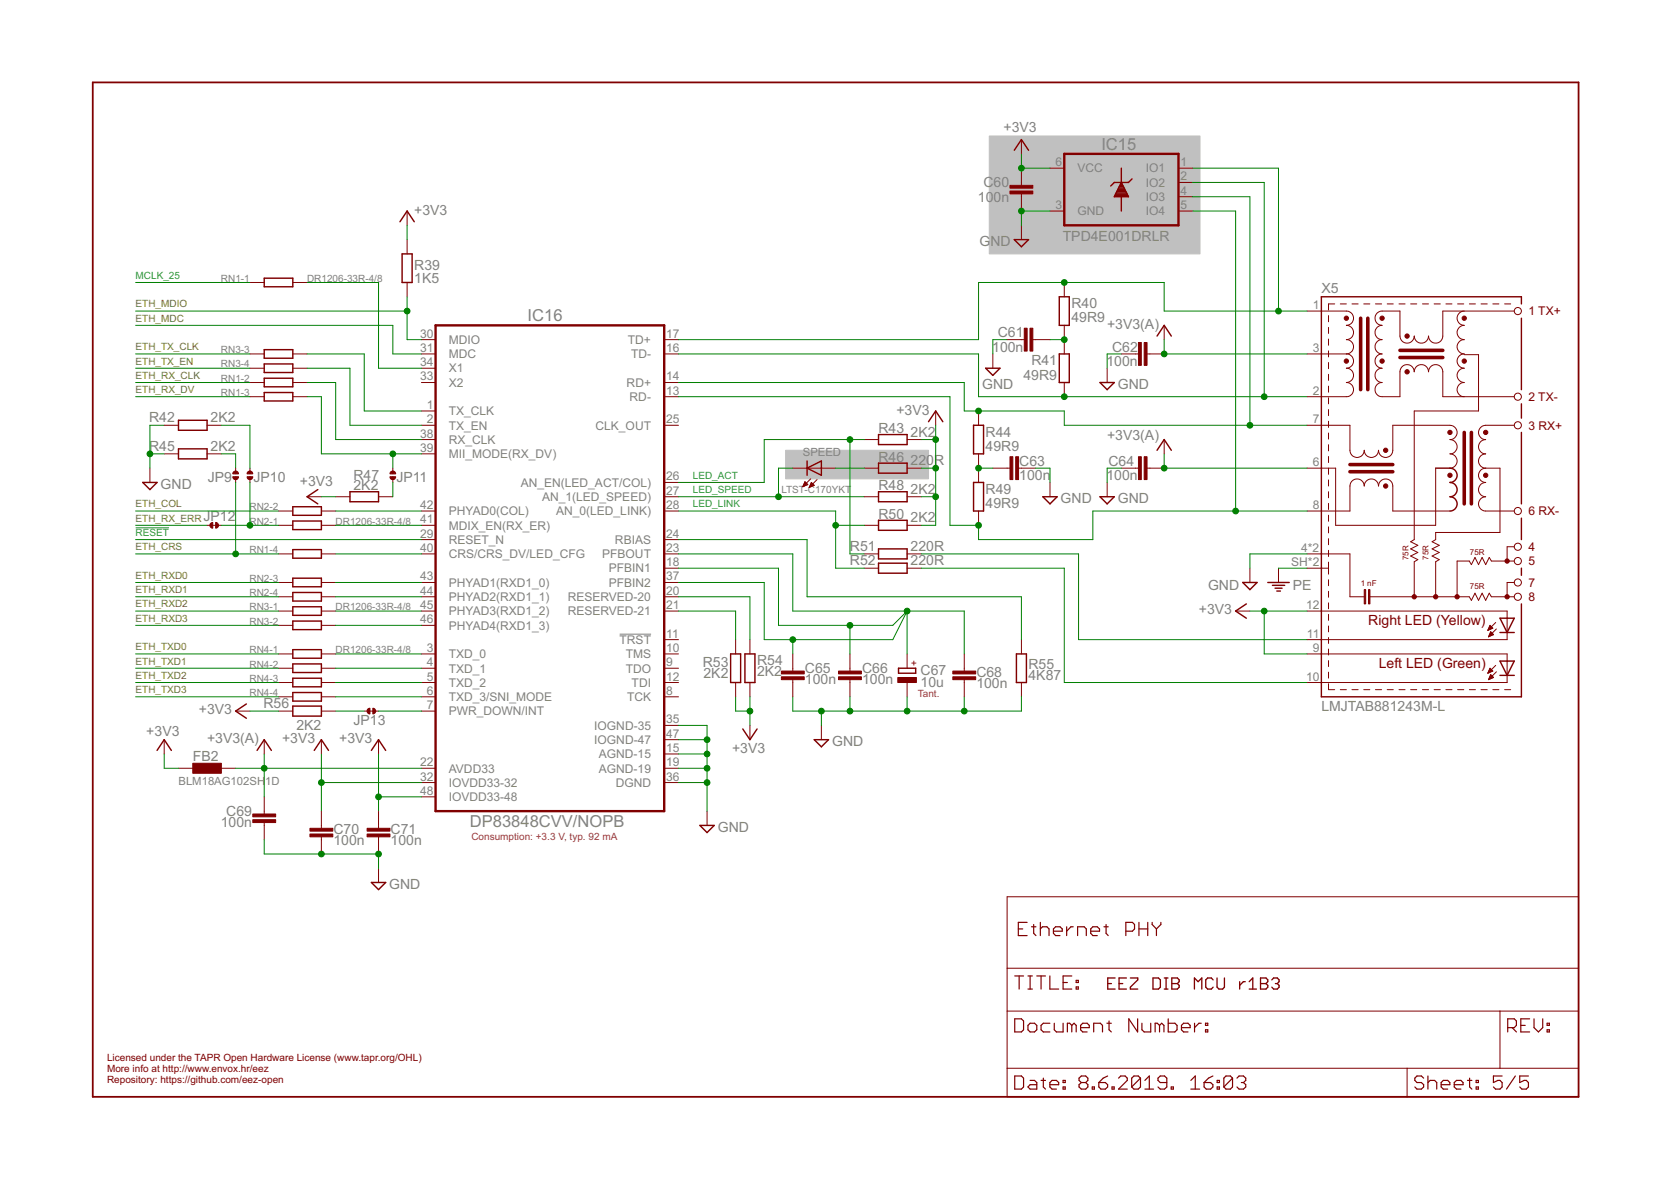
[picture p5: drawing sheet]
<svg xmlns="http://www.w3.org/2000/svg" width="297mm" height="210mm" viewBox="0 0 297 210" stroke-linecap="round" stroke-linejoin="round" font-family="sans-serif">
<defs><g id="words">
<g font-size="2.9" fill="#808080">
<text x="195.8" y="26.6">IC15</text>
<text x="93.8" y="57.1">IC16</text>
<text x="83.5" y="147">DP83848CVV/NOPB</text>
</g>
<g font-size="2.5" fill="#808080">
<text x="178.4" y="23.5">+3V3</text>
<text x="173.8" y="35.9">100n</text>
<text x="174.8" y="33.3">C60</text>
<text x="73.6" y="38.1">+3V3</text>
<text x="174.1" y="43.7">G</text>
<text x="176.1" y="43.7">ND</text>
<text x="188.9" y="42.8">TPD4E001DRLR</text>
<text x="73.6" y="50.3">1K5</text>
<text x="73.6" y="48">R39</text>
<text x="234.9" y="52.1">X5</text>
<text x="177.4" y="60">C61</text>
<text x="190.4" y="57.3">49R9</text>
<text x="190.4" y="54.8">R40</text>
<text x="196.8" y="58.5">+3V3(A)</text>
<text x="176.4" y="62.5">100n</text>
<text x="183.3" y="64.9">R41</text>
<text x="196.7" y="65.1">100n</text>
<text x="197.7" y="62.5">C62</text>
<text x="174.6" y="69.1">GND</text>
<text x="181.9" y="67.5">49R9</text>
<text x="198.7" y="69.1">GND</text>
<text x="26.5" y="75.1">R42</text>
<text x="37.4" y="75.1">2K2</text>
<text x="156.2" y="77">R43</text>
<text x="159.3" y="73.7">+3V3</text>
<text x="161.9" y="77.6">2K2</text>
<text x="175.2" y="77.6">R44</text>
<text x="26.5" y="80.2">R45</text>
<text x="37.4" y="80.2">2K2</text>
<text x="156.2" y="82.1">R46</text>
<text x="161.9" y="82.7">220R</text>
<text x="175.2" y="80.2">49R9</text>
<text x="181.2" y="82.8">C63</text>
<text x="196.8" y="78.1">+3V3(A)</text>
<text x="197.1" y="82.8">C64</text>
<text x="28.6" y="86.9">GND</text>
<text x="37" y="85.8">JP9</text>
<text x="45.1" y="85.8">JP10</text>
<text x="53.3" y="86.4">+3V3</text>
<text x="62.8" y="87.1">2K2</text>
<text x="62.8" y="85.2">R47</text>
<text x="70.5" y="85.8">JP11</text>
<text x="156.2" y="87.1">R48</text>
<text x="161.9" y="87.8">2K2</text>
<text x="175.2" y="87.8">R49</text>
<text x="181.2" y="85.4">100n</text>
<text x="188.5" y="89.4">GND</text>
<text x="196.7" y="85.4">100n</text>
<text x="198.7" y="89.4">GND</text>
<text x="36.2" y="92.6">JP12</text>
<text x="156.2" y="92.2">R50</text>
<text x="161.9" y="92.9">2K2</text>
<text x="175.2" y="90.3">49R9</text>
<text x="151.1" y="100.5">R52</text>
<text x="151.1" y="97.9">R51</text>
<text x="161.9" y="100.5">220R</text>
<text x="161.9" y="97.9">220R</text>
<text x="214.7" y="104.8">GND</text>
<text x="229.8" y="104.8">PE</text>
<text x="213.1" y="109.1">+3V3</text>
<text x="124.9" y="118.5">R53</text>
<text x="134.6" y="118.3">R54</text>
<text x="143.1" y="119.7">C65</text>
<text x="153.2" y="119.7">C66</text>
<text x="163.7" y="119.9">C67</text>
<text x="182.8" y="118.9">R55</text>
<text x="46.8" y="125.9">R56</text>
<text x="125.1" y="120.4">2K2</text>
<text x="134.6" y="120.2">2K2</text>
<text x="143.1" y="121.6">100n</text>
<text x="153.2" y="121.6">100n</text>
<text x="163.7" y="122.1">10u</text>
<text x="173.6" y="122.2">100n</text>
<text x="173.6" y="120.3">C68</text>
<text x="182.8" y="120.8">4K87</text>
<text x="26" y="130.8">+3V3</text>
<text x="35.3" y="126.9">+3V3</text>
<text x="52.7" y="129.7">2K2</text>
<text x="62.8" y="128.9">JP13</text>
<text x="234.9" y="126.4">LMJTAB881243M-L</text>
<text x="34.3" y="135.2">FB2</text>
<text x="36.8" y="132.1">+3V3(A)</text>
<text x="50.1" y="132.1">+3V3</text>
<text x="60.3" y="132.1">+3V3</text>
<text x="130.1" y="133.9">+3V3</text>
<text x="147.9" y="132.6">GND</text>
<text x="39.2" y="147">100n</text>
<text x="40.2" y="145">C69</text>
<text x="59.3" y="148.2">C70</text>
<text x="69.4" y="148.2">C71</text>
<text x="127.6" y="147.8">GND</text>
<text x="59.3" y="150.1">100n</text>
<text x="69.4" y="150.1">100n</text>
<text x="69.2" y="158">GND</text>
</g>
<g font-size="2.5" fill="#800000">
<text x="243.2" y="111">Right LED (Yellow)</text>
<text x="245.1" y="118.6">Left LED (Green)</text>
</g>
<g font-size="2.1" fill="#808080">
<text x="187.6" y="29.5">6</text>
<text x="209.9" y="29.5">1</text>
<text x="191.5" y="30.6">VCC</text>
<text x="203.7" y="30.6">IO1</text>
<text x="203.7" y="33.2">IO2</text>
<text x="203.7" y="35.7">IO3</text>
<text x="209.9" y="32.1">2</text>
<text x="209.9" y="34.6">4</text>
<text x="187.6" y="37.1">3</text>
<text x="191.5" y="38.3">GND</text>
<text x="203.7" y="38.3">IO4</text>
<text x="209.9" y="37.1">5</text>
<text x="233.4" y="54.9">1</text>
<text x="74.7" y="65.1">34</text>
<text x="74.7" y="62.5">31</text>
<text x="74.7" y="60">30</text>
<text x="79.8" y="63.7">MDC</text>
<text x="79.8" y="61.1">MDIO</text>
<text x="111.6" y="61.1">TD+</text>
<text x="112.2" y="63.7">TD-</text>
<text x="118.4" y="62.5">16</text>
<text x="118.4" y="60">17</text>
<text x="233.4" y="62.5">3</text>
<text x="74.7" y="67.6">33</text>
<text x="79.8" y="66.2">X1</text>
<text x="79.8" y="68.7">X2</text>
<text x="111.4" y="68.7">RD+</text>
<text x="111.9" y="71.3">RD-</text>
<text x="118.4" y="70.2">13</text>
<text x="118.4" y="67.6">14</text>
<text x="233.4" y="70.2">2</text>
<text x="74.7" y="77.8">38</text>
<text x="75.9" y="72.7">1</text>
<text x="75.9" y="75.2">2</text>
<text x="79.8" y="73.8">TX_CLK</text>
<text x="79.8" y="76.4">TX_EN</text>
<text x="105.9" y="76.4">CLK_OUT</text>
<text x="118.4" y="75.2">25</text>
<text x="233.4" y="75.2">7</text>
<text x="74.7" y="80.3">39</text>
<text x="79.8" y="78.9">RX_CLK</text>
<text x="79.8" y="81.4">MII_MODE(RX_DV)</text>
<text x="233.4" y="82.9">6</text>
<text x="92.6" y="86.5">AN_EN(LED_ACT/COL)</text>
<text x="96.4" y="89.1">AN_1(LED_SPEED)</text>
<text x="118.4" y="85.4">26</text>
<text x="118.4" y="87.9">27</text>
<text x="74.7" y="95.6">29</text>
<text x="74.7" y="90.5">42</text>
<text x="74.7" y="93">41</text>
<text x="79.8" y="91.6">PHYAD0(COL)</text>
<text x="79.8" y="94.1">MDIX_EN(RX_ER)</text>
<text x="98.9" y="91.6">AN_0(LED_LINK)</text>
<text x="118.4" y="90.5">28</text>
<text x="118.4" y="95.6">24</text>
<text x="233.4" y="90.5">8</text>
<text x="74.7" y="98.1">40</text>
<text x="79.8" y="99.2">CRS/CRS_DV/LED_CFG</text>
<text x="79.8" y="96.7">RESET_N</text>
<text x="107.1" y="99.2">PFBOUT</text>
<text x="108.2" y="101.8">PFBIN1</text>
<text x="109.3" y="96.7">RBIAS</text>
<text x="118.4" y="98.1">23</text>
<text x="118.4" y="100.6">18</text>
<text x="229.5" y="100.6">SH*2</text>
<text x="231.3" y="98.1">4*2</text>
<text x="74.7" y="103.2">43</text>
<text x="74.7" y="105.7">44</text>
<text x="79.8" y="104.3">PHYAD1(RXD1_0)</text>
<text x="79.8" y="106.8">PHYAD2(RXD1_1)</text>
<text x="100.9" y="106.8">RESERVED-20</text>
<text x="108.2" y="104.3">PFBIN2</text>
<text x="118.4" y="105.7">20</text>
<text x="118.4" y="103.2">37</text>
<text x="74.7" y="108.3">45</text>
<text x="74.7" y="110.8">46</text>
<text x="79.8" y="109.4">PHYAD3(RXD1_2)</text>
<text x="79.8" y="111.9">PHYAD4(RXD1_3)</text>
<text x="100.9" y="109.4">RESERVED-21</text>
<text x="118.4" y="113.3">11</text>
<text x="118.4" y="108.3">21</text>
<text x="232.2" y="108.3">12</text>
<text x="232.3" y="113.3">11</text>
<text x="75.9" y="115.9">3</text>
<text x="75.9" y="118.4">4</text>
<text x="79.8" y="117">TXD_0</text>
<text x="79.8" y="119.5">TXD_1</text>
<text x="110.1" y="114.4">TRST</text>
<text x="111.2" y="119.5">TDO</text>
<text x="111.2" y="117">TMS</text>
<text x="118.4" y="118.4">9</text>
<text x="118.4" y="115.9">10</text>
<text x="233.4" y="115.9">9</text>
<text x="75.9" y="120.9">5</text>
<text x="75.9" y="123.5">6</text>
<text x="79.8" y="122.1">TXD_2</text>
<text x="79.8" y="124.6">TXD_3/SNI_MODE</text>
<text x="111.5" y="124.6">TCK</text>
<text x="112.3" y="122.1">TDI</text>
<text x="118.4" y="123.5">8</text>
<text x="118.4" y="120.9">12</text>
<text x="232.2" y="120.9">10</text>
<text x="75.9" y="126">7</text>
<text x="79.8" y="127.1">PWR_DOWN/INT</text>
<text x="105.6" y="129.7">IOGND-35</text>
<text x="118.4" y="128.6">35</text>
<text x="118.4" y="131.1">47</text>
<text x="74.7" y="136.2">22</text>
<text x="79.8" y="137.3">AVDD33</text>
<text x="105.6" y="132.2">IOGND-47</text>
<text x="106.5" y="134.8">AGND-15</text>
<text x="106.5" y="137.3">AGND-19</text>
<text x="118.4" y="133.6">15</text>
<text x="118.4" y="136.2">19</text>
<text x="74.7" y="138.7">32</text>
<text x="74.7" y="141.3">48</text>
<text x="79.8" y="139.8">IOVDD33-32</text>
<text x="79.8" y="142.4">IOVDD33-48</text>
<text x="109.4" y="139.8">DGND</text>
<text x="118.4" y="138.7">36</text>
</g>
<g font-size="2.1" fill="#800000">
<text x="271.7" y="56">1 TX+</text>
<text x="271.7" y="71.3">2 TX-</text>
<text x="271.7" y="76.4">3 RX+</text>
<text x="271.7" y="91.6">6 RX-</text>
<text x="271.7" y="97.9">4</text>
<text x="271.7" y="100.5">5</text>
<text x="271.7" y="104.3">7</text>
<text x="271.7" y="106.8">8</text>
</g>
<g font-size="2" fill="#808080">
<text x="142.7" y="81.1">SPEED</text>
<text x="31.7" y="139.5">BLM18AG102SH</text>
<text x="47.1" y="139.5">1D</text>
</g>
<g font-size="1.8" fill="#008080">
<text x="24.1" y="49.6">MCLK_25</text>
<text x="123.2" y="87.7">LED_SPEED</text>
<text x="123.2" y="85.1">LED_ACT</text>
<text x="24.1" y="95.3">RESET</text>
<text x="123.2" y="90.2">LED_LINK</text>
</g>
<g font-size="1.8" fill="#808080">
<text x="39.3" y="50.1">RN1-1</text>
<text x="54.6" y="50.1">DR1206-33R-4/8</text>
<text x="39.3" y="62.8">RN3-3</text>
<text x="39.3" y="65.3">RN3-4</text>
<text x="39.3" y="67.9">RN1-2</text>
<text x="39.3" y="70.4">RN1-3</text>
<text x="138.9" y="87.7">LTST-C170YKT</text>
<text x="44.4" y="93.2">RN2-1</text>
<text x="44.4" y="90.7">RN2-2</text>
<text x="59.7" y="93.2">DR1206-33R-4/8</text>
<text x="44.4" y="98.3">RN1-4</text>
<text x="44.4" y="103.4">RN2-3</text>
<text x="44.4" y="105.9">RN2-4</text>
<text x="44.4" y="108.5">RN3-1</text>
<text x="44.4" y="111">RN3-2</text>
<text x="59.7" y="108.5">DR1206-33R-4/8</text>
<text x="44.4" y="116.1">RN4-1</text>
<text x="44.4" y="118.6">RN4-2</text>
<text x="59.7" y="116.1">DR1206-33R-4/8</text>
<text x="44.4" y="121.2">RN4-3</text>
<text x="44.4" y="123.7">RN4-4</text>
</g>
<g font-size="1.8" fill="#808000">
<text x="24.1" y="57.2">ETH_MDC</text>
<text x="24.1" y="54.6">ETH_MDIO</text>
<text x="24.1" y="64.8">ETH_TX_EN</text>
<text x="24.1" y="62.3">ETH_TX_CLK</text>
<text x="24.1" y="67.3">ETH_RX_CLK</text>
<text x="24.1" y="69.9">ETH_RX_DV</text>
<text x="24.1" y="90.2">ETH_COL</text>
<text x="24.1" y="92.7">ETH_RX_ERR</text>
<text x="24.1" y="97.8">ETH_CRS</text>
<text x="24.1" y="102.9">ETH_RXD0</text>
<text x="24.1" y="105.4">ETH_RXD1</text>
<text x="24.1" y="108">ETH_RXD2</text>
<text x="24.1" y="110.5">ETH_RXD3</text>
<text x="24.1" y="115.6">ETH_TXD0</text>
<text x="24.1" y="118.1">ETH_TXD1</text>
<text x="24.1" y="120.7">ETH_TXD2</text>
<text x="24.1" y="123.2">ETH_TXD3</text>
</g>
<g font-size="1.8" fill="#800000">
<text x="163.1" y="118.4" transform="rotate(-90 163.1 118.4)">+</text>
<text x="19" y="188.6">Licensed under the TAPR Open Hardware License (www.tapr.org/OHL)</text>
<text x="19" y="190.5">More info at http://www.envox.hr/eez</text>
<text x="19" y="192.4">Repository: https://github.com/eez-open</text>
</g>
<g font-size="1.8" fill="#800080">
<text x="163.1" y="123.8">Tant.</text>
<text x="83.8" y="149.2">Consumption: +3.3 V, typ. 92 mA</text>
</g>
<g font-size="1.4" fill="#800000">
<text x="250.4" y="99.6" transform="rotate(-90 250.4 99.6)">75R</text>
<text x="253.9" y="99.5" transform="rotate(-90 253.9 99.5)">75R</text>
<text x="261.3" y="98.6">75R</text>
<text x="241.9" y="104.2">1 nF</text>
<text x="261.3" y="104.7">75R</text>
</g>
</g></defs>
<g fill="#c0c0c0" stroke="#c0c0c0" stroke-width=".18">
<path d="M139.7 80h25.4v5.1h-25.4z"/>
<path d="M175.9 24.2h37.4v20.9h-37.4z"/>
</g>
<path d="M110.2 112.7h5.5" fill="none" stroke="#808080" stroke-width=".18"/>
<g fill="none" stroke="#800000" stroke-width=".21">
<path d="M180.4 173.5h1.5M181 165.1h.8M181.2 173.5v2.3M182.6 163.9h-1.6v2.4h1.6M182.7 173.5h.8M182.7 175.8h.8M183.1 173.5v2.3M183.4 164.7h.7M183.7 164.3v1.6l.4 .4M184.3 173.5h1.5M184.9 165.1l.4-.4h.8l.4 .4v1.2M184.9 163.9v2.4"/>
<path d="M185.1 173.5v2.3M186.6 173.5v2.3h1.6M187.3 165.5h1.5v-.4l-.4-.4h-.8l-.3 .4v.8l.3 .4h.8M189 174.6h.7M189.6 164.7v1.6M190.5 173.5h-1.5v2.3h1.5M190.8 164.7h-.4l-.8 .8M191.3 175.4h.4v.4h-.4zM191.3 174.2h.4v.4h-.4zM191.6 166.3v-1.6h1.1l.4 .4v1.2M193.9 165.5h1.6v-.4l-.4-.4h-.8l-.4 .4v.8l.4 .4h.8M196.2 164.7h.8"/>
<path d="M196.6 164.3v1.6l.4 .4M200.1 165.5h1.2l.4-.4v-.8l-.4-.4h-1.2v2.4M202.5 165.1h1.5M202.5 163.9v2.4M204 163.9v2.4M204.8 163.9v.4l.8 .8M205.6 165.1v1.2M206.4 163.9v.4l-.8 .8M180.4 181.1h1.2l.3 .4v1.5l-.3 .4h-1.2zM180.4 191.2h1.2l.3 .4v1.6l-.3 .4h-1.2zM182.7 182.2l.4-.3h.8l.4 .3v.8l-.4 .4h-.8l-.4-.4zM183.1 192h.8l.4 .4v1.2h-1.2l-.4-.4 .4-.4h1.2"/>
<path d="M185.1 192h.7M185.5 191.6v1.6l.3 .4M186.6 192.8h1.6v-.4l-.4-.4h-.8l-.4 .4v.8l.4 .4h.8M186.6 181.9h-1.1l-.4 .3v.8l.4 .4h1.1M187.4 181.9v1.1l.4 .4h1.2v-1.5M189 193.2h.4v.4h-.4zM189 192h.4v.4h-.4zM190.5 182.2l-.4-.3h-.4v1.5M190.5 182.2l.4-.3 .4 .3v1.2M190.5 182.2v1.2M192.1 182.6h1.5v-.4l-.3-.3h-.8l-.4 .3v.8l.4 .4h.8M192.2 192.4l-.4 .4v.4l.4 .4h.8l.4-.4v-.4l-.4-.4"/>
<path d="M192.2 192.4l-.4-.4v-.4l.4-.4h.8l.4 .4v.4l-.4 .4M192.2 192.4h.8M194.2 193.2h.3v.4h-.3zM194.4 183.4v-1.5h1.2l.4 .3v1.2M195.3 192.4h1.2l.4 .4v.4l-.4 .4h-.8l-.4-.4zM196.8 181.9h.7M196.9 191.2l-.8 .4-.8 .8M197.1 181.5v1.5l.4 .4M197.7 193.2h.4v.4h-.4zM198.8 191.6l.4-.4h.8l.4 .4v.4l-1.6 1.6h1.6M202.2 181.1v2.3l-1.5-2.3v2.3M202.7 191.6v1.6l-.4 .4h-.7l-.4-.4"/>
<path d="M202.7 191.6l-.4-.4h-.7l-.4 .4v1.6M202.7 191.6l-1.5 1.6M203 181.9v1.1l.4 .4h1.2v-1.5M203.5 193.6h1.6M203.5 192l.8-.8v2.4M206.1 182.2l-.4-.3h-.4v1.5M206.1 182.2v1.2M206.1 182.2l.4-.3 .4 .3v1.2M207.4 192.4h-1.2l-.4-.4v-.4l.4-.4h.8l.4 .4v1.6l-.4 .4h-.8l-.4-.4M207.7 181.1v2.3h1.2l.3-.4v-.8l-.3-.3h-1.2M208.2 193.2h.4v.4h-.4zM210 182.6h1.6v-.4l-.4-.3h-.8l-.4 .3v.8l.4 .4h.8"/>
<path d="M211.7 193.6h1.6M211.7 192l.8-.8v2.4M212.3 181.9v1.5M213.5 181.9h-.4l-.8 .7M214 192.4h1.2l.4 .4v.4l-.4 .4h-.8l-.4-.4zM214.3 183h.4v.4h-.4zM214.3 181.9h.4v.3h-.4zM215.6 191.2l-.8 .4-.8 .8M216.4 193.2h.4v.4h-.4zM216.4 192h.4v.4h-.4zM219.1 191.6v1.6l-.4 .4h-.8l-.3-.4M219.1 191.6l-.4-.4h-.8l-.3 .4v1.6"/>
<path d="M219.1 191.6l-1.5 1.6M219.9 191.6l.4-.4h.7l.4 .4v.4l-.4 .4M220.7 192.4h.3M221 192.4l.4 .4v.4l-.4 .4h-.7l-.4-.4M253.1 191.6l-.4-.4h-.8l-.4 .4v.4l.4 .4h.8l.4 .4v.4l-.4 .4h-.8l-.4-.4M253.8 192.4l.4-.4h.8l.4 .4v1.2M253.8 191.2v2.4M256.2 192.8h1.5v-.4l-.4-.4h-.7l-.4 .4v.8l.4 .4h.7M258.5 192.8h1.6v-.4l-.4-.4h-.8l-.4 .4v.8l.4 .4h.8M260.9 192h.7M261.2 191.6v1.6l.4 .4M262.4 193.2h.4v.4h-.4z"/>
<path d="M262.4 192h.4v.4h-.4zM267 191.2h-1.5v1.2l.8-.4h.3l.4 .4v.8l-.4 .4h-.7l-.4-.4M268 182.6h1.2l.4-.4v-.7l-.4-.4h-1.2v2.3M268.8 182.6l.8 .8M269.4 191.2l-1.6 2.4M270.3 182.2h.8M271.7 191.2h-1.5v1.2l.7-.4h.4l.4 .4v.8l-.4 .4h-.8l-.3-.4M271.9 181.1h-1.6v2.3h1.6M272.7 181.1v1.5l.8 .8 .7-.8v-1.5M275 183h.4v.4h-.4zM275 181.9h.4v.3h-.4z"/>
</g>
<path d="M16.5 14.6h264.1v180.3h-264.1z" fill="none" stroke="#800000" stroke-width=".32"/>
<g fill="none" stroke="#800000" stroke-width=".18">
<path d="M72.4 37.5v2.5M181.6 24.8v2.5M181.6 29.9v3M181.6 34.5v3M186.6 29.9h2.6M186.6 37.5h2.6M209.5 29.9h2.5M209.5 32.4h2.5M209.5 35h2.5M209.5 37.5h2.5M44.4 50.2h2.6M52 50.2h2.6"/>
<path d="M72.4 42.6v2.5M72.4 50.2v2.5M181.6 40v2.6M189.2 50.2v2.5M189.2 57.8v5.1M206.9 57.8v2.6M232.3 55.3h7a1.27 1.27 0 0 1 1.3 1.3 1.27 1.27 0 0 1-1.3 1.2 1.27 1.27 0 0 1 1.3 1.3 1.27 1.27 0 0 1-1.3 1.3 1.27 1.27 0 0 1 1.3 1.2 1.27 1.27 0 0 1-1.3 1.3M236.2 56.1v1.1M236.2 58.2v1.1M237.3 54h-1.1v1.1M238.3 54h1M240.3 54h1.1"/>
<path d="M242.4 54h1.1M244.5 54h1.1M246.6 54h1.1M248.7 54h1.1M250.8 54h1M252.9 54h1M254.9 54h1.1M257 54h1.1M259.1 54h1.1M260.3 55.3a1.27 1.27 0 0 0-1.3 1.3 1.27 1.27 0 0 0 1.3 1.2 1.27 1.27 0 0 0-1.3 1.3 1.27 1.27 0 0 0 1.3 1.3 1.27 1.27 0 0 0-1.3 1.2 1.27 1.27 0 0 0 1.3 1.3 1.27 1.27 0 0 0-1.3 1.3 1.27 1.27 0 0 0 1.3 1.2 1.27 1.27 0 0 0-1.3 1.3 1.27 1.27 0 0 0 1.3 1.3 1.26 1.26 0 0 0-1.3 1.2 1.26 1.26 0 0 0 1.3 1.3M261.2 54h1.1M263.3 54h1.1"/>
<path d="M265.4 54h1M267.5 54h1M269.2 55.3h-12.7v4.4a1.27 1.27 0 0 1-1.3 1.3 1.27 1.27 0 0 1-1.3-1.3 1.27 1.27 0 0 1-1.2 1.3 1.27 1.27 0 0 1-1.3-1.3 1.27 1.27 0 0 1-1.3 1.3 1.27 1.27 0 0 1-1.2-1.3v-4.4h-3.2a1.27 1.27 0 0 0-1.3 1.3 1.27 1.27 0 0 0 1.3 1.2 1.27 1.27 0 0 0-1.3 1.3 1.27 1.27 0 0 0 1.3 1.3 1.27 1.27 0 0 0-1.3 1.2 1.27 1.27 0 0 0 1.3 1.3 1.27 1.27 0 0 0-1.3 1.3 1.27 1.27 0 0 0 1.3 1.2 1.27 1.27 0 0 0-1.3 1.3 1.27 1.27 0 0 0 1.3 1.3 1.26 1.26 0 0 0-1.3 1.2 1.26 1.26 0 0 0 1.3 1.3h3.2v-4.4a1.27 1.27 0 0 1 1.2-1.3 1.27 1.27 0 0 1 1.3 1.3 1.27 1.27 0 0 1 1.3-1.3 1.27 1.27 0 0 1 1.2 1.3 1.27 1.27 0 0 1 1.3-1.3 1.27 1.27 0 0 1 1.3 1.3v4.4h12.7M29.2 75.6h2.5M36.8 75.6h2.5M44.4 70.5h2.6M44.4 62.9h2.6M44.4 65.4h2.6M44.4 68h2.6M52 70.5h2.6M52 62.9h2.6M52 65.4h2.6"/>
<path d="M52 68h2.6M74.9 60.4h2.5M74.9 78.1h2.5M74.9 62.9h2.5M74.9 75.6h2.5M74.9 73h2.5M74.9 65.4h2.5M74.9 68h2.5M118.1 60.4h2.5M118.1 70.5h2.5M118.1 62.9h2.5M118.1 75.6h2.5"/>
<path d="M118.1 68h2.5M153.6 78.1h2.6M161.2 78.1h2.6M166.3 73v2.6M173.9 73v2.6M176.5 62.9v2.5M179 60.4h3.1M183.6 60.4h3M189.2 68v2.5M196.8 65.4v2.6M199.3 62.9h3.1M203.9 62.9h3"/>
<path d="M206.9 78.1v2.6M232.3 75.6h7.7v4.4a1.27 1.27 0 0 0 1.2 1.3 1.27 1.27 0 0 0 1.3-1.3 1.27 1.27 0 0 0 1.3 1.3 1.27 1.27 0 0 0 1.2-1.3 1.27 1.27 0 0 0 1.3 1.3 1.27 1.27 0 0 0 1.3-1.3v-4.4h10.1a1.27 1.27 0 0 1 1.3 1.3 1.27 1.27 0 0 1-1.3 1.2 1.27 1.27 0 0 1 1.3 1.3 1.27 1.27 0 0 1-1.3 1.3 1.27 1.27 0 0 1 1.3 1.2 1.27 1.27 0 0 1-1.3 1.3M232.3 62.9h7M236.2 60.3v1.1M236.2 62.4v1M236.2 64.4v1.1M236.2 66.5v1.1M236.2 68.6v1.1M236.2 70.7v1.1M236.2 72.8v1.1M236.2 74.9v1.1M236.2 77v1"/>
<path d="M236.2 79v1.1M239.3 62.9a1.27 1.27 0 0 1 1.3 1.3 1.27 1.27 0 0 1-1.3 1.2 1.27 1.27 0 0 1 1.3 1.3 1.27 1.27 0 0 1-1.3 1.3 1.26 1.26 0 0 1 1.3 1.2 1.26 1.26 0 0 1-1.3 1.3h-7M260.3 63h2.5v10h-11.4v22.9l-.6 .4 1.2 .6-1.2 .7 1.2 .6-1.2 .6 1.2 .7-.6 .3v6.3M269.2 75.6h-5.1a1.27 1.27 0 0 0-1.3 1.3 1.27 1.27 0 0 0 1.3 1.2 1.27 1.27 0 0 0-1.3 1.3 1.27 1.27 0 0 0 1.3 1.3 1.27 1.27 0 0 0-1.3 1.2 1.27 1.27 0 0 0 1.3 1.3M26.6 83.2v2.5M29.2 80.7h2.5M36.8 93.4h2.5M36.8 80.7h2.5M41.9 83.2v.8M41.9 85v.7M44.4 83.2v.8M44.4 85v.7"/>
<path d="M49.5 93.4h2.5M49.5 98.4h2.5M49.5 90.8h2.5M54.6 88.3h2.5M57.1 93.4h2.6M57.1 98.4h2.6M57.1 90.8h2.6M59.7 88.3h2.5M67.3 88.3h2.5M69.8 83.2v.8M69.8 85v.7M74.9 93.4h2.5"/>
<path d="M74.9 98.4h2.5M74.9 90.8h2.5M74.9 80.7h2.5M74.9 95.9h2.5M118.1 88.3h2.5M118.1 98.4h2.5M118.1 90.8h2.5M118.1 95.9h2.5M118.1 85.7h2.5M140.9 83.2h7.6M142.7 86.5h.1M142.7 86.4h.3"/>
<path d="M142.8 86.3h.5M142.9 86.1h.7M142.9 86h.6M143 85.9h.4M143 85.8h.3M143.1 85.7h.1M143.1 85.6l.5 .5-.9 .4zM143.8 86.6h.1M143.9 86.5h.2M144 86.4h.4M144 86.3h.7M144.1 86.1h.5"/>
<path d="M144.1 85.1l-1.4 1.4M144.1 86h.4M144.2 85.9h.2M144.2 85.8h.1M144.2 85.7l.5 .6-.9 .3zM145.2 85.2l-1.4 1.4M153.6 83.2h2.6M153.6 93.4h2.6M153.6 88.3h2.6M153.6 98.4h2.6M161.2 83.2h2.6M161.2 93.4h2.6"/>
<path d="M161.2 88.3h2.6M161.2 98.4h2.6M173.9 80.7v5M173.9 90.8v2.6M176.5 83.2h3M181.1 83.2h3M186.6 85.7v2.6M196.8 85.7v2.6M199.3 83.2h3.1M203.9 83.2h3M232.3 90.8h7.7v-4.4a1.27 1.27 0 0 1 1.2-1.3 1.27 1.27 0 0 1 1.3 1.3 1.27 1.27 0 0 1 1.3-1.3 1.27 1.27 0 0 1 1.2 1.3 1.27 1.27 0 0 1 1.3-1.3 1.27 1.27 0 0 1 1.3 1.3v4.4h10.1M232.3 83.2h5.1v10.2h17.8v-10.2"/>
<path d="M232.3 98.4h7.7v7.7h2.5M236.2 81.1v1.1M236.2 83.2v1.1M236.2 85.3v1.1M236.2 87.4v1.1M236.2 89.5v1.1M236.2 91.6v1M236.2 93.6v1.1M236.2 95.7v1.1M236.2 97.8v1.1M236.2 99.9v2.1M264.1 83.2a1.27 1.27 0 0 0-1.3 1.3 1.27 1.27 0 0 0 1.3 1.2 1.27 1.27 0 0 0-1.3 1.3 1.27 1.27 0 0 0 1.3 1.3 1.27 1.27 0 0 0-1.3 1.3 1.27 1.27 0 0 0 1.3 1.2h5.1"/>
<path d="M264.1 83.2h2.5v11.4h-11.4v1.3l-.6 .4 1.2 .6-1.2 .7 1.2 .6-1.2 .6 1.2 .7-.6 .3v6.3M269.2 97.2h-1.3v2.5M269.2 99.7h-4.1l-.4-.6-.6 1.3-.6-1.3-.7 1.3-.6-1.3-.6 1.3-.4-.7h-2.2v6.4M49.5 108.6h2.5M49.5 103.5h2.5M49.5 106.1h2.5M49.5 116.2h2.5M49.5 118.8h2.5M49.5 111.1h2.5M57.1 108.6h2.6M57.1 103.5h2.6M57.1 106.1h2.6"/>
<path d="M57.1 116.2h2.6M57.1 118.8h2.6M57.1 111.1h2.6M74.9 108.6h2.5M74.9 103.5h2.5M74.9 106.1h2.5M74.9 116.2h2.5M74.9 118.8h2.5M74.9 111.1h2.5M118.1 101h2.5M118.1 108.6h2.5M118.1 103.5h2.5"/>
<path d="M118.1 106.1h2.5M118.1 113.7h2.5M118.1 116.2h2.5M118.1 118.8h2.5M130.8 113.7v2.5M133.3 113.7v2.5M140.9 116.2v3.1M151.1 116.2v3.1M153.6 101h2.6M161.2 116.2v2.6M161.2 101h2.6M171.4 116.2v3.1"/>
<path d="M181.6 113.7v2.5M219.6 108.6h2.6M222.2 101v2.5M227.3 101v2.5M232.3 101h3.9M232.3 108.6h35.6v5.1h-35.6M232.3 116.2h35.6v5.1h-35.6M236.2 103v1.1M236.2 105.1v1.1M236.2 107.1v1.1M236.2 109.2v1.1M236.2 111.3v1"/>
<path d="M236.2 113.3v1.1M236.2 115.4v1M236.2 117.4v1.1M236.2 119.5v1M243.5 106.1h17.7l.4 .6 .6-1.3 .6 1.3 .7-1.3 .6 1.3 .6-1.3 .4 .7h4.1M264.5 112h.1M264.5 119.6h.2M264.6 111.8h.3M264.6 119.4h.4M264.6 111.7h.6M264.6 113.2h.1M264.6 119.3h.7"/>
<path d="M264.7 111.6h.6M264.7 113.1h.2M264.7 119.2h.6M264.7 111.5h.5M264.7 112.9h.5M264.7 119.1h.5M264.8 112.8h.7M264.8 111.4h.3M264.8 119h.2M264.8 111.2h.1M264.8 112.7h.6M264.8 118.8h.1"/>
<path d="M264.9 111.1l.5 .6-.9 .3zM264.9 112.6h.4M264.9 118.8l.5 .5-.9 .4zM264.9 112.4h.2M265 112.3h.1M265 119.9l.5 .5-.9 .4zM265 119.9h.1M265.5 112.8l-.5-.5-.4 .9M265.5 112.8l-.9 .4M265.9 110.6l-1.4 1.4M265.9 118.3l-1.4 1.4M266 111.8l-1.4 1.4"/>
<path d="M266 119.4l-1.4 1.4M269.2 103.5h-1.3v2.6M29.2 131.5v2.5M31.7 136.5h2.6M39.3 136.5h2.6M41.9 126.4h2.5M47 131.5v2.5M49.5 121.3h2.5M49.5 126.4h2.5M49.5 123.8h2.5M57.1 131.5v2.5M57.1 121.3h2.6"/>
<path d="M57.1 126.4h2.6M57.1 123.8h2.6M64.7 126.4h2.6M67.3 131.5v2.5M74.9 121.3h2.5M74.9 136.5h2.5M74.9 126.4h2.5M74.9 123.8h2.5M74.9 139.1h2.5M118.1 121.3h2.5M118.1 136.5h2.5M118.1 123.8h2.5"/>
<path d="M118.1 139.1h2.5M118.1 128.9h2.5M118.1 131.5h2.5M118.1 134h2.5M130.8 121.3v2.5M133.3 121.3v2.5M133.3 128.9v2.6M140.9 120.8v3M146 128.9v2.6M151.1 120.8v3M161.2 121.3v2.5M171.4 120.8v3"/>
<path d="M181.6 121.3v2.5M236.2 121.5v1.1h1.1M238.3 122.6h1M240.3 122.6h1.1M242.4 122.6h1.1M244.5 122.6h1.1M246.6 122.6h1.1M248.7 122.6h1.1M250.8 122.6h1M252.9 122.6h1M254.9 122.6h1.1M257 122.6h1.1"/>
<path d="M259.1 122.6h1.1M261.2 122.6h1.1M263.3 122.6h1.1M264.6 120.8h.1M264.7 120.6h.2M264.7 120.5h.5M264.8 120.4h.7M264.8 120.3h.6M264.9 120.2h.3M264.9 120h.2M265.4 122.6h1M267.5 122.6h1"/>
<path d="M47 141.6v3.1M47 146.2v3M57.1 144.2v3M57.1 148.7v3.1M67.3 144.2v3M67.3 148.7v3.1M67.3 154.3v2.5M74.9 141.6h2.5M125.7 144.2v2.5M179 159.4h101.6v35.5h-101.6zM179 179.7h101.6M179 172.1h101.6"/>
<path d="M266.6 179.7v10.2M179 189.9h101.6M250.1 189.9v5"/>
<circle cx="269.8" cy="55.3" r=".64"/>
<circle cx="269.8" cy="75.6" r=".64"/>
<circle cx="269.8" cy="70.5" r=".64"/>
<circle cx="269.8" cy="99.7" r=".64"/>
<circle cx="269.8" cy="90.8" r=".64"/>
<circle cx="269.8" cy="97.2" r=".64"/>
<circle cx="269.8" cy="103.5" r=".64"/>
<circle cx="269.8" cy="106.1" r=".64"/>
</g>
<g fill="none" stroke="#800000" stroke-width=".23">
<path d="M196.9 174.8h.7M198.2 173.8h-1.3v2h1.3M198.9 174.8h.7M200.2 173.8h-1.3v2h1.3M200.9 173.8h1.3v.4l-1.3 1.3v.3h1.3M205 173.8h.9l.4 .4v1.3l-.4 .3h-.9zM207 173.8h.6M207 175.8h.6M207.3 173.8v2M208.3 173.8h1l.3 .4v.3l-.3 .3 .3 .3v.4l-.3 .3h-1zM208.3 174.8h1M212.3 175.8v-2l.7 .7 .6-.7v2"/>
<path d="M215.6 174.2l-.3-.4h-.6l-.4 .4v1.3l.4 .3h.6l.3-.3M216.3 173.8v1.7l.4 .3h.6l.4-.3v-1.7M220.4 174.5v1.3M221.4 174.5h-.4l-.6 .6M222.1 175.8h1.3M222.1 174.5l.6-.7v2M224.1 173.8h.9l.4 .4v.3l-.4 .3 .4 .3v.4l-.4 .3h-.9zM224.1 174.8h.9M226.1 174.2l.3-.4h.7l.3 .4v.3l-.3 .3M226.7 174.8h.4M227.1 174.8l.3 .3v.4l-.3 .3h-.7l-.3-.3"/>
</g>
<g fill="none" stroke="#800000" stroke-width=".25">
<path d="M71.1 39.4l1.3-1.9 1.2 1.9M180.3 26.7l1.3-1.9 1.2 1.9M198.2 34.8h2.3M198.3 34.5h2.1M198.4 34.3h1.9M198.5 34.1h1.7M198.6 33.9h1.4M198.7 33.6h1.2M198.8 33.4h1M198.9 33.2h.8M199.1 33h.5M199.2 32.7h.3"/>
<path d="M199.3 32.5h.1M199.3 32.4l1.3 2.6h-2.5zM199.3 29.9v2.5M199.3 35v2.5M201.2 31.8l-.6 .6h-2.5l-.7 .7M47 49.4h5v1.6h-5zM71.5 45.1h1.8v5.1h-1.8zM180.3 42.6h2.5l-1.2 1.3zM188.3 52.7h1.8v5.1h-1.8zM205.7 59.7l1.2-1.9 1.3 1.9M270.4 54v-1.3h-35.5v71.1h35.5v-16.5M270.4 56.6v12.7"/>
<path d="M31.7 79.8h5.1v1.8h-5.1zM31.7 74.7h5.1v1.8h-5.1zM47 62.1h5v1.6h-5zM47 64.7h5v1.5h-5zM47 67.2h5v1.5h-5zM47 69.8h5v1.5h-5zM156.2 77.2h5v1.8h-5zM165.1 75l1.2-2 1.3 2M173.1 75.6h1.7v5.1h-1.7zM175.2 65.4h2.6l-1.3 1.3zM188.3 62.9h1.8v5.1h-1.8zM195.5 68h2.6l-1.3 1.3z"/>
<path d="M270.4 71.8v2.5M270.4 76.9v12.7M25.4 85.7h2.5l-1.3 1.3zM52 90.1h5.1v1.5h-5.1zM52 92.6h5.1v1.5h-5.1zM52 97.7h5.1v1.5h-5.1zM56.5 87l-1.9 1.3 1.9 1.3M62.2 87.4h5.1v1.8h-5.1zM143.5 83.2l2.5-1.3v2.6zM143.5 81.9v2.6M156.2 82.3h5v1.8h-5zM156.2 87.4h5v1.8h-5z"/>
<path d="M156.2 92.5h5v1.8h-5zM156.2 97.6h5v1.7h-5zM173.1 85.7h1.7v5.1h-1.7zM185.4 88.3h2.5l-1.3 1.3zM195.5 88.3h2.6l-1.3 1.3zM205.7 80l1.2-1.9 1.3 1.9M255.2 83.2h2.5a1.27 1.27 0 0 1 1.3 1.3 1.27 1.27 0 0 1-1.3 1.2 1.27 1.27 0 0 1 1.3 1.3 1.27 1.27 0 0 1-1.3 1.3 1.27 1.27 0 0 1 1.3 1.3 1.27 1.27 0 0 1-1.3 1.2M270.4 92.1v3.8M52 102.8h5.1v1.5h-5.1zM52 105.3h5.1v1.5h-5.1zM52 107.8h5.1v1.6h-5.1zM52 110.4h5.1v1.5h-5.1z"/>
<path d="M52 115.5h5.1v1.5h-5.1zM52 118h5.1v1.5h-5.1zM129.9 116.2h1.8v5.1h-1.8zM132.4 116.2h1.8v5.1h-1.8zM156.2 100.1h5v1.8h-5zM159.7 118.8h3.1v.9h-3.1zM180.7 116.2h1.8v5.1h-1.8zM220.9 103.5h2.6l-1.3 1.3zM221.6 107.3l-2 1.3 2 1.3M225.4 103.5h3.8M226.2 104h2.2M226.7 104.5h1.2"/>
<path d="M227 105.1h.6M266.6 109.9h2.6l-1.3 2.5zM266.6 112.4h2.6M266.6 117.5h2.6l-1.3 2.5zM270.4 101v1.3M27.9 133.4l1.3-1.9 1.3 1.9M43.8 125.1l-1.9 1.3 1.9 1.3M45.7 133.4l1.3-1.9 1.2 1.9M52 125.5h5.1v1.8h-5.1zM52 120.5h5.1v1.6h-5.1zM52 123.1h5.1v1.5h-5.1zM55.9 133.4l1.2-1.9 1.3 1.9"/>
<path d="M66 133.4l1.3-1.9 1.3 1.9M132 129.6l1.3 1.9 1.3-1.9M144.7 131.5h2.6l-1.3 1.2zM266.6 120h2.6M66 156.8h2.6l-1.3 1.3zM124.4 146.7h2.6l-1.3 1.3z"/>
</g>
<g fill="#800000" stroke="#800000" stroke-width=".18">
<path d="M138.9 120.3h4.1v.5h-4.1z"/>
<path d="M138.9 119.3h4.1v.5h-4.1z"/>
<path d="M149.1 120.3h4v.5h-4z"/>
<path d="M149.1 119.3h4v.5h-4z"/>
<path d="M159.6 120.4h3.3v.9h-3.3z"/>
<path d="M169.4 120.3h4v.5h-4z"/>
<path d="M169.4 119.3h4v.5h-4z"/>
<path d="M65.3 148.2h4v.5h-4z"/>
<path d="M65.3 147.2h4v.5h-4z"/>
<path d="M55.1 148.2h4.1v.5h-4.1z"/>
<path d="M55.1 147.2h4.1v.5h-4.1z"/>
<path d="M44.9 145.7h4.1v.5h-4.1z"/>
<path d="M44.9 144.7h4.1v.5h-4.1z"/>
<path d="M182.1 58.3h.5v4.1h-.5z"/>
<path d="M183.1 58.3h.5v4.1h-.5z"/>
<path d="M180.6 81.2h.5v4h-.5z"/>
<path d="M179.5 81.2h.5v4h-.5z"/>
<path d="M203.4 81.2h.5v4h-.5z"/>
<path d="M202.4 81.2h.5v4h-.5z"/>
<path d="M242.5 104.8h.3v2.5h-.3z"/>
<path d="M243.3 104.8h.2v2.5h-.2z"/>
<path d="M203.4 60.9h.5v4h-.5z"/>
<path d="M202.4 60.9h.5v4h-.5z"/>
<path d="M34.3 135.7h5v1.7h-5z"/>
<path d="M179.5 34h4.1v.5h-4.1z"/>
<path d="M179.5 32.9h4.1v.5h-4.1z"/>
</g>
<path d="M241.9 56.6v12.7M243.1 56.6v12.7M248.9 63.5h7.6M248.9 62.3h7.6M260.3 76.9v12.7M261.6 76.9v12.7M240 83.8h7.6M240 82.6h7.6" fill="none" stroke="#800000" stroke-width=".63"/>
<g fill="#800000" stroke="#800000" stroke-width=".18">
<path d="M41.5 83.9l.4-.2v.5h-.5z" fill-rule="evenodd"/>
<path d="M41.9 83.7l.3 .2 .2 .3h-.5z" fill-rule="evenodd"/>
<path d="M41.9 84.7h.5l-.2 .4-.3 .1z" fill-rule="evenodd"/>
<path d="M41.4 84.7h.5v.5l-.4-.1z" fill-rule="evenodd"/>
<path d="M44.1 83.9l.3-.2v.5h-.5z" fill-rule="evenodd"/>
<path d="M44.4 83.7l.4 .2 .1 .3h-.5z" fill-rule="evenodd"/>
<path d="M44.4 84.7h.5l-.1 .4-.4 .1z" fill-rule="evenodd"/>
<path d="M43.9 84.7h.5v.5l-.3-.1z" fill-rule="evenodd"/>
<path d="M69.4 83.9l.4-.2v.5h-.5z" fill-rule="evenodd"/>
<path d="M69.8 83.7l.4 .2 .1 .3h-.5z" fill-rule="evenodd"/>
<path d="M69.8 84.7h.5l-.1 .4-.4 .1z" fill-rule="evenodd"/>
<path d="M69.3 84.7h.5v.5l-.4-.1z" fill-rule="evenodd"/>
<path d="M66.3 125.9l.3 .1 .2 .4h-.5z" fill-rule="evenodd"/>
<path d="M66.3 126.4l.5 .1-.2 .2-.3 .2z" fill-rule="evenodd"/>
<path d="M65.4 126l.4-.1v1l-.3-.1-.2-.2z" fill-rule="evenodd"/>
<path d="M37.3 93.4h.5v.5l-.3-.2z" fill-rule="evenodd"/>
<path d="M37.5 93l.3-.1v.5h-.5z" fill-rule="evenodd"/>
<path d="M38.3 92.9a.51 .51 0 0 1 .5 .5 .51 .51 0 0 1-.5 .5z" fill-rule="evenodd"/>
<circle cx="239.3" cy="56.6" r=".38"/>
<circle cx="239.3" cy="64.2" r=".38"/>
<circle cx="245.7" cy="56.6" r=".38"/>
<circle cx="245.7" cy="64.2" r=".38"/>
<circle cx="250.1" cy="66.1" r=".38"/>
<circle cx="250.1" cy="59.7" r=".38"/>
<circle cx="264.1" cy="76.9" r=".38"/>
<circle cx="264.1" cy="84.5" r=".38"/>
<circle cx="257.7" cy="76.9" r=".38"/>
<circle cx="257.7" cy="84.5" r=".38"/>
<circle cx="246.3" cy="86.4" r=".38"/>
<circle cx="246.3" cy="80" r=".38"/>
<circle cx="255.2" cy="106.1" r=".38"/>
<circle cx="251.4" cy="106.1" r=".38"/>
<circle cx="259" cy="106.1" r=".38"/>
<circle cx="267.9" cy="106.1" r=".38"/>
<circle cx="267.9" cy="99.7" r=".38"/>
<circle cx="260.3" cy="56.6" r=".38"/>
<circle cx="260.3" cy="64.2" r=".38"/>
</g>
<path d="M189.2 27.3h20.3v12.7h-20.3zM77.4 57.8h40.7v86.4h-40.7z" fill="none" stroke="#800000" stroke-width=".42"/>
<g fill="none" stroke="#008000" stroke-width=".18">
<path d="M181.6 27.3v2.6h5M186.6 37.5h-5v2.5M212 37.5h7.6v53.3M212 35h10.2v40.6M212 32.4h12.7v38.1M212 29.9h15.3v25.4M24.1 57.8h45.7v5.1h5.1M24.1 55.3h48.3M24.1 50.2h20.3M54.6 50.2h12.7v15.2h7.6M72.4 52.7v7.7h2.5M72.4 40v2.6"/>
<path d="M232.3 55.3h-25.4v-5.1h-33v10.2h-53.3M24.1 62.9h20.3M24.1 65.4h20.3M24.1 68h20.3M24.1 70.5h20.3M29.2 75.6h-2.6v7.6M39.3 75.6h5.1v7.6M54.6 62.9h10.1v10.1h10.2M54.6 65.4h7.6v10.2h12.7M54.6 70.5h2.5v10.2h17.8M54.6 68h5.1v10.1h15.2M120.6 62.9h53.3v7.6h58.4"/>
<path d="M120.6 68h50.8v5h17.8v2.6h43.1M120.6 70.5h48.3v22.9h5v2.5h20.4v-5.1h38M151.1 78.1v20.3h2.5M153.6 78.1h-17.8v7.6h-15.2M163.8 78.1h2.5M166.3 75.6v17.8h-2.5M179 60.4h-2.5v2.5M186.6 60.4h2.6M199.3 62.9h-2.5v2.5M206.9 60.4v2.5h25.4M24.1 98.4h25.4M24.1 93.4h12.7"/>
<path d="M24.1 95.9h50.8M24.1 90.8h25.4M26.6 80.7h2.6M39.3 80.7h2.6v2.5M39.3 93.4h10.2M41.9 85.7v12.7M44.4 85.7v7.7M57.1 88.3h2.6M59.7 98.4h15.2M59.7 93.4h15.2M59.7 90.8h15.2M69.8 80.7v2.5"/>
<path d="M69.8 85.7v2.6M120.6 95.9h22.9v10.2h38.1v7.6M120.6 98.4h20.3v10.2h30.5v7.6M120.6 88.3h33M120.6 90.8h27.9v10.2h5.1M140.9 83.2h-2.5v5.1M148.5 83.2h5.1M148.5 93.4h5.1M163.8 83.2h2.5M163.8 98.4h27.9v15.3h40.6M163.8 88.3h2.5M173.9 83.2h2.6"/>
<path d="M184.1 83.2h2.5v2.5M199.3 83.2h-2.5v2.5M206.9 80.7v2.5h25.4M232.3 98.4h-10.1v2.6M24.1 108.6h25.4M24.1 116.2h25.4M24.1 103.5h25.4M24.1 106.1h25.4M24.1 111.1h25.4M24.1 118.8h25.4M59.7 108.6h15.2M59.7 116.2h15.2"/>
<path d="M59.7 103.5h15.2M59.7 106.1h15.2M59.7 111.1h15.2M59.7 118.8h15.2M120.6 108.6h10.2v5.1M120.6 106.1h12.7v7.6M120.6 103.5h15.2v10.2h22.9l2.5-5.1M120.6 101h17.8v10.1h20.3l2.5-2.5M140.9 113.7v2.5M151.1 111.1v5.1M161.2 108.6v7.6M163.8 101h25.4v20.3h43.1"/>
<path d="M222.2 108.6h10.1M224.7 108.6v7.6h7.6M227.3 101h5M24.1 121.3h25.4M24.1 123.8h25.4M29.2 134v2.5h2.5M41.9 136.5h33M44.4 126.4h5.1M47 134v7.6M57.1 139.1h17.8M57.1 134v10.2M59.7 126.4h5"/>
<path d="M59.7 121.3h15.2M59.7 123.8h15.2M67.3 126.4h7.6M67.3 134v10.2M120.6 128.9h5.1v15.3M120.6 131.5h5.1M120.6 134h5.1M120.6 136.5h5.1M120.6 139.1h5.1M130.8 123.8v2.6h2.5M133.3 123.8v5.1M140.9 123.8v2.6h40.7v-2.6"/>
<path d="M146 126.4v2.5M151.1 123.8v2.6M161.2 123.8v2.6M171.4 123.8v2.6M47 149.2v2.6h20.3v2.5M67.3 141.6h7.6"/>
</g>
<g fill="#008000" stroke="#008000" stroke-width=".18">
<circle cx="181.6" cy="37.5" r=".51"/>
<circle cx="161.2" cy="126.4" r=".51"/>
<circle cx="171.4" cy="126.4" r=".51"/>
<circle cx="151.1" cy="126.4" r=".51"/>
<circle cx="146" cy="126.4" r=".51"/>
<circle cx="125.7" cy="131.5" r=".51"/>
<circle cx="125.7" cy="134" r=".51"/>
<circle cx="125.7" cy="136.5" r=".51"/>
<circle cx="125.7" cy="139.1" r=".51"/>
<circle cx="57.1" cy="151.8" r=".51"/>
<circle cx="67.3" cy="151.8" r=".51"/>
<circle cx="26.6" cy="80.7" r=".51"/>
<circle cx="67.3" cy="141.6" r=".51"/>
<circle cx="57.1" cy="139.1" r=".51"/>
<circle cx="166.3" cy="88.3" r=".51"/>
<circle cx="166.3" cy="83.2" r=".51"/>
<circle cx="166.3" cy="78.1" r=".51"/>
<circle cx="224.7" cy="108.6" r=".51"/>
<circle cx="133.3" cy="126.4" r=".51"/>
<circle cx="181.6" cy="29.9" r=".51"/>
<circle cx="44.4" cy="93.4" r=".51"/>
<circle cx="72.4" cy="55.3" r=".51"/>
<circle cx="140.9" cy="113.7" r=".51"/>
<circle cx="151.1" cy="111.1" r=".51"/>
<circle cx="161.2" cy="108.6" r=".51"/>
<circle cx="47" cy="136.5" r=".51"/>
<circle cx="206.9" cy="62.9" r=".51"/>
<circle cx="206.9" cy="83.2" r=".51"/>
<circle cx="173.9" cy="83.2" r=".51"/>
<circle cx="189.2" cy="60.4" r=".51"/>
<circle cx="189.2" cy="50.2" r=".51"/>
<circle cx="227.3" cy="55.3" r=".51"/>
<circle cx="189.2" cy="70.5" r=".51"/>
<circle cx="224.7" cy="70.5" r=".51"/>
<circle cx="173.9" cy="73" r=".51"/>
<circle cx="222.2" cy="75.6" r=".51"/>
<circle cx="173.9" cy="93.4" r=".51"/>
<circle cx="219.6" cy="90.8" r=".51"/>
<circle cx="148.5" cy="93.4" r=".51"/>
<circle cx="138.4" cy="88.3" r=".51"/>
<circle cx="151.1" cy="78.1" r=".51"/>
<circle cx="41.9" cy="98.4" r=".51"/>
<circle cx="69.8" cy="80.7" r=".51"/>
</g>
<path d="M24.1 93.8h5.9" fill="none" stroke="#008080" stroke-width=".18"/>
<use href="#words"/>
</svg>
